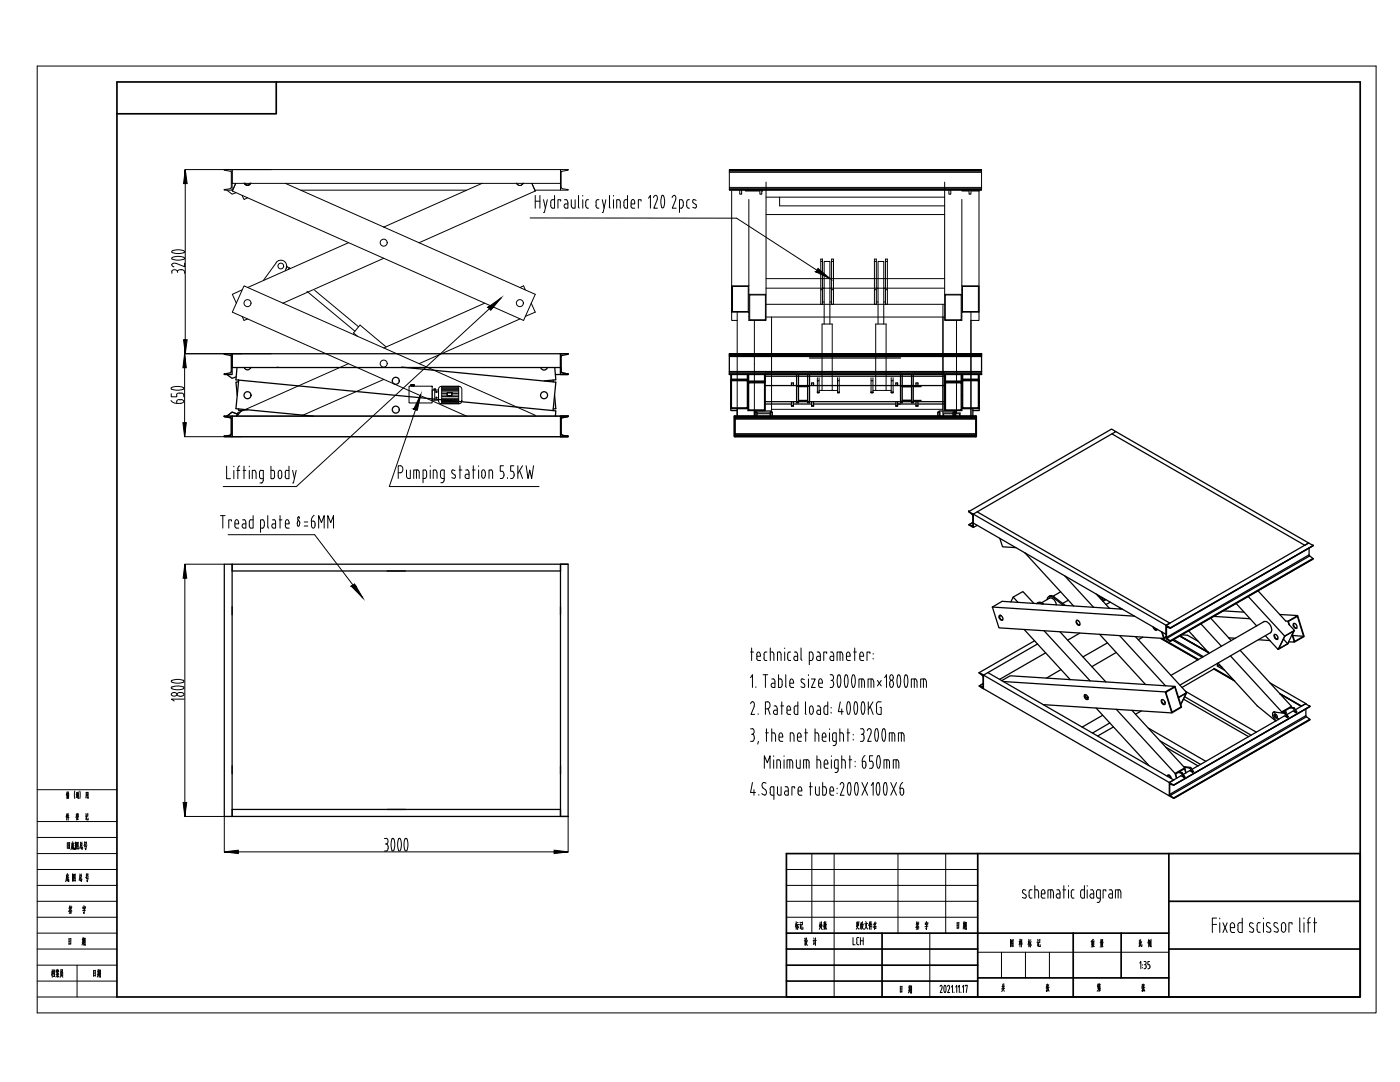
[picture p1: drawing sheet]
<svg xmlns="http://www.w3.org/2000/svg" width="279mm" height="216mm" viewBox="0 0 279 216" stroke-linecap="round" stroke-linejoin="round" font-family="sans-serif">
<defs><g id="words">
<g font-size="4.4">
<text x="12.7" y="183.4">签 字</text>
<text x="13.1" y="189.8">日 期</text>
<text x="157.7" y="186.6">标记</text>
<text x="162.6" y="186.6">处数</text>
<text x="17.6" y="196.1">日期</text>
</g>
</g></defs>
<g fill="none" stroke="#000" stroke-width=".2">
<path d="M7.4 13.2h267.2v188.9h-267.2zM7.4 157.6h15.9M7.4 179.8h15.9M7.4 176.7h15.9M7.4 173.5h15.9M7.4 170.3h15.9M7.4 167.1h15.9M7.4 163.9h15.9M156.9 179.8h38.2M156.9 176.7h38.2M156.9 173.5h38.2M162 170.3v15.9"/>
<path d="M166.5 170.3v28.6M179.2 170.3v15.9M188.7 170.3v15.9M7.4 198.9h15.9M7.4 195.8h15.9M7.4 192.6h15.9M7.4 189.4h15.9M7.4 186.2h15.9M7.4 183h15.9M15.4 192.6v6.3M156.9 183h38.2M185.6 186.2v12.7"/>
<path d="M195.1 190h38.2M199.9 190v5.1M204.7 190v5.1M209.4 190v5.1"/>
</g>
<g fill="none" stroke="#000" stroke-width=".34">
<path d="M23.3 16.4h248.2v182.5h-248.2zM55.1 16.4v6.3h-31.8M156.9 170.3h114.6v28.6h-114.6zM195.1 170.3v28.6M233.3 170.3v28.6M233.3 179.8h38.2M156.9 186.2h76.4M156.9 189.4h38.2M156.9 195.8h38.2M156.9 192.6h38.2M176 186.2v12.7M195.1 195.1h38.2"/>
<path d="M214.2 186.2v12.7M223.7 186.2v8.9M233.3 189.4h38.2"/>
</g>
<g fill="none" stroke="#000" stroke-width=".2">
<path d="M36.9 33.8h17.3M37 36.6v31.2M106.8 39v2.5M107.8 39v2.5M108.5 39.8l.4 1.7M109.2 39.8l-.6 2.6h-.1M110.2 39.8l-.3 .5M110.3 39.8h.4M110.7 39v2.5h-.4M112.7 39.8h.3M113 39.8l.3 .5M114 39.8l.1 1.5 .2 .2"/>
<path d="M114.8 39.8v1.7h-.4M115.5 39v2.2M116.3 39v.1M116.3 39.8v1.7M117.2 39.8l-.3 .5M117.2 39.8h.2M119.5 39.8l-.4 .1-.2 .4M120.2 39.8l.4 1.7M120.9 39.8l-.5 2.6h-.2M121.6 39v2.2M122.4 39v.1M122.4 39.8v1.7"/>
<path d="M125.2 39v2.5h-.3M125.2 39.8l-.5 .1-.2 .4M129.4 39.6l.4-.6v2.5M130.8 39l-.4 .4M130.8 39l.4 .3v.5M131.2 39.8l-.7 1.7h.7M132.4 39.1l-.2-.1a2.41 2.41 0 0 0 0 2.5l.2-.1M132.5 39.1l.1 .9-.1 1.4M134.5 39l.3 .3v.5M134.5 39l-.4 .4M134.8 39.8l-.6 1.7h.7M137.4 39.8l-.4 .5"/>
<path d="M137.4 39.8h.2M138.5 39.8l-.3 .3 .1 .4M138.5 39.9l.4 .1M34.3 54.2a.63 .63 0 0 1 .5-.4 .63 .63 0 0 1 .6 .4M34.3 54.2v.3M34.3 52.9l.4 .4M34.4 51.4l-.1 .2a2.45 2.45 0 0 0 2.4 .1M34.4 51.3l.9-.1 1.4 .1M34.4 50.4l1.4 .2 .9-.2M35.1 52.6h-.5l-.3 .3M35.4 54.2v.2M36.2 53.8l.5 .2 .1 .5"/>
<path d="M36.3 53.8a.68 .68 0 0 0-.9 .4M36.7 50l-1.4-.2a.89 .89 0 0 0-1 .4l.1 .2M36.7 51.4l.1 .2-.1 .1M36.7 50.1l.1 .1-.1 .2M36.8 52.5v.7l-1.6-.7M100 59.5l-40.8 37.6h-14.7M105.8 43.5h41.2l18.6 12.1M106.8 40.1h1M109.9 40.4l.1 .9 .2 .2M111.9 40.1v-.3h-.5v1.7M113.3 40.4v1.1h-.4M113.3 40.7h-.4a.43 .43 0 0 0-.3 .4 .43 .43 0 0 0 .3 .4"/>
<path d="M115.4 41.2l.2 .3M116.9 40.4v.9l.3 .2M117.2 41.5h.2M118.9 41l.3 .5M119 40.4v.6M119.3 41.5h.2M121.6 41.2l.2 .3M123.8 40.3l-.2-.4-.5-.1v1.7M123.8 40.4v1.1M124.5 40.4l.1 .9 .2 .2M125.9 41.1l.3 .4M126 40.4v-.3l.3-.3 .3 .3 .1 .3"/>
<path d="M126 40.4v.7M126.2 41.5h.5M126.7 40.4v.3h-.7M127.9 40.1v-.3h-.5v1.7M135.6 41.5h.4M136.3 40.3l-.1-.4-.6-.1v2.6M136.3 41l-.3 .5M136.4 40.4v.6M137 40.4l.1 .9 .3 .2M137.4 41.5h.2M138.4 40.5l.5 .4M138.9 40.8a.41 .41 0 0 1 0 .7 .41 .41 0 0 1-.6-.1"/>
<path d="M34.1 79.9a1.34 1.34 0 0 0 1.2 .6M34.2 78.5v.7h1.1v-.4M34.3 77.3l-.2 .2 .2 .2M34.3 77.3l1.4-.2 .8 .2M35.8 78.4l-.5 .2-.1 .2M35.8 79.8h.3M35.8 78.5h.3M35.8 79.7a.43 .43 0 0 0-.5 .4M36.1 79.7l.5 .2 .1 .2-.1 .2-.5 .1M36.1 78.4l.5 .2 .1 .6M36.5 77.3l.2 .2a2.29 2.29 0 0 1-2.4 .2M36.8 70.6h17.4"/>
<path d="M36.8 73.4v10.9M84 78.8l-6.3 18.3h29.9M35.3 80.5h.8M35.3 80.1v.4M36.8 87.1h11.4M45.2 93v2.5h.8M46.7 93v.1M46.7 93.9v1.6M47.3 93.9h.6M47.8 93l-.3 .3v.2v2M48.5 93.9h.6M48.7 93v2.5"/>
<path d="M49.8 93v.1M49.8 93.9v1.6M50.8 93.8l.3 .5M50.8 93.9h-.5v1.6M51.1 94.3v1.2M51.8 94.3v1l.3 .2M52.1 93.8l-.3 .5M52.1 93.9h.4v2M52.1 95.5h.4M52.5 95.9l-.1 .4-.5 .1M54.1 93v2.5h.4l.3-.2v-1M54.1 93.9h.5l.2 .4"/>
<path d="M55.7 93.9h.4l.1 .5v.8l-.3 .3-.2-.1-.2-.4zM57.7 93v2.5h-.5l-.2-.2v-1M57.7 93.9h-.6l-.2 .4M58.4 93.9l.4 1.6M59.1 93.9l-.5 2.5h-.2M79.5 94.3a.75 .75 0 0 0 .9-.4 .75 .75 0 0 0-.3-.9l-.6-.1v2.6M81.1 93.8l.1 1.4 .2 .2M81.9 93.8v1.7h-.4M83.1 93.8v1.7M83.7 94.3l-.3-.5h-.8v1.7M83.7 94.3v1.2M84.4 95.5h.5"/>
<path d="M84.8 93.8l.3 .5M84.9 93.8h-.5v2.5M85.1 94.3v.9l-.3 .2M85.9 92.9v.2M85.9 93.8v1.7M87.2 94.3l-.2-.5h-.5v1.7M87.2 94.3v1.2M87.9 94.3v.9l.3 .2M88 96.3h.3M88.2 93.8l-.3 .5M88.2 93.8h.5v2M88.2 95.5h.5"/>
<path d="M88.6 95.8l-.3 .5M90.2 95.3l.5 .1M90.4 93.8l.4 .1M90.4 93.7l-.2 .3v.3l.6 .5M90.8 94.8l.1 .4-.2 .2M91.6 93.8h.6M91.8 92.9v2.6M92.9 93.8h.4M93.3 93.7l.3 .5M93.6 94.2v1.3h-.5M93.6 94.6h-.5a.43 .43 0 0 0-.3 .4 .43 .43 0 0 0 .3 .4M94.3 93.8h.5"/>
<path d="M94.5 92.9v2.6M95.5 92.9v.2M95.5 93.8v1.7M96.1 94.3l.1-.3 .3-.3 .3 .3v.3M96.1 94.9l.1 .3 .3 .2 .3-.2v-.3M96.2 94.3v.6M96.9 94.3v.6M98 93.7l.3 .3v1.5M98 93.8h-.4v1.7M99.8 95.5h.4M100.2 94l.3 .3 .1 .3M100.5 92.9h-.7v1.1h.4"/>
<path d="M100.6 94.9l-.1 .3-.3 .2M100.6 94.6v.3M101.3 95.3v.2M101.9 95.5h.3M102.5 92.9h-.6v1.1l.5 .1 .2 .5M102.6 94.9l-.1 .3-.3 .2M102.6 94.6v.3M103.3 92.9v2.6M103.7 93.9l.6 1.6M104.3 92.9l-1 1.6M105 92.9l.4 2.6 .3-1.7 .4 1.7 .4-2.6M36.8 112.6h8"/>
<path d="M36.9 115.4v44.7M44 102.9h.9M44.5 102.9v2.5M45.5 106.7h17.3l9.6 12.6M46.2 104v-.3h-.6v1.7M46.9 104.9l.3 .4M47.2 105.4h.4M47.6 104.3l-.2-.5h-.3l-.2 .5v.7M47.6 104.3v.2h-.7M48.4 103.7h.3M48.7 103.7l.3 .5M49.1 104.2v1.2h-.5"/>
<path d="M49.1 104.5h-.5a.43 .43 0 0 0-.3 .4 .43 .43 0 0 0 .3 .4M50.1 103.7l-.3 .2v1M50.1 103.7h.4M50.5 102.9v2.5l-.6-.1-.1-.4M52 105.4h.4M52.4 103.7l.3 .2 .1 1M52.4 103.7h-.4v2.5M52.7 104.9l-.3 .5M53.4 102.9v2.2l.2 .3M54.4 103.7h.3M54.7 103.7l.3 .2v1.5h-.5M55 104.5h-.5a.43 .43 0 0 0-.3 .4 .43 .43 0 0 0 .3 .4"/>
<path d="M55.7 103.7h.6M55.9 102.9v2.5M57 104.9l.2 .4M57.2 105.4h.5M57.7 104.3l-.2-.5h-.4l-.1 .5v.7M57.7 104.3v.2h-.7M59.7 103.5v-.3l-.2-.1-.1 .5a.83 .83 0 0 1 .1 1.4 .88 .88 0 0 1 .1-1.1M60.7 105h.7M60.7 104.2h.7M62.2 104a.73 .73 0 0 1 .8 .5 .73 .73 0 0 1-.5 .9l-.3-.3zM62.7 102.8a1.34 1.34 0 0 0-.6 1.2M63.6 105.4v-2.5l.5 1.4 .6-1.4v2.5"/>
<path d="M65.4 105.4v-2.5l.6 1.4 .6-1.4v2.5M34.3 138.4a.68 .68 0 0 1 1 .1 .63 .63 0 0 1-.6 .4 .63 .63 0 0 1-.5-.4zM34.3 137.1l-.1 .1 .1 .2M34.3 135.7l-.1 .2 .1 .2M34.4 137.5l1.3 .1 .9-.1M34.4 137.1l1.3-.2a.84 .84 0 0 1 1 .3l-.1 .2M34.4 136.1l1.3 .2 .9-.2M34.4 135.8l1.3-.2a.84 .84 0 0 1 1 .3l-.1 .2M35.9 138.2l-.5 .2-.1 .1 .1 .2 .5 .2M35.9 138.2h.3M35.9 139h.3M36.1 138.2l.5 .2 .1 .1-.1 .2-.5 .2"/>
<path d="M36.8 139.5h-2.6l.6 .4M149.8 135.2l.4-.6v2.6M149.8 130.1h.6M150 129.3v2.5M150.8 137v.2M151 131.4l.3 .4M151 130.7l.1-.3 .3-.3 .3 .3v.3M151.1 130.7v.7M151.3 131.8h.5M151.8 130.7v.3h-.7M152.3 134.6h.9M152.5 131.3l.1 .4 .4 .1"/>
<path d="M152.5 130.6v.7M152.8 134.6v2.6M153 130.1l-.4 .1-.1 .4M153.7 130.1h.4M153.7 129.3v2.5M154 135.5h.4M154.1 130.1l.3 .5M154.3 135.5l.4 .5M154.4 130.6v1.2M154.7 136v1.2h-.5a.46 .46 0 0 1-.3-.4 .46 .46 0 0 1 .3-.5h.5M155.4 134.6v2.6h.4M155.4 135.5h.4"/>
<path d="M155.8 135.5l.3 .5M155.9 130.6l-.2-.4-.5-.1v1.7M155.9 130.6v1.2M156.1 136v.9l-.3 .2M156.6 129.3v.1M156.6 130.1v1.7M156.8 136.9l.2 .2M156.8 134.6v2.3M157.2 130.6v1l.2 .1 .4 .1M157.6 136.7l.2 .4 .6 .1M157.6 136.3h.8a.57 .57 0 0 0-.6-.7l-.2 .5v.7M157.8 130.1l-.4 .1-.2 .4"/>
<path d="M158.6 130.1h.2M158.8 130.1l.3 .5M159.2 130.6v1.2h-.5M159.2 131h-.5a.43 .43 0 0 0-.3 .4 .43 .43 0 0 0 .3 .4M159.8 137l.6 .2M159.9 131.5l.2 .3M159.9 129.3v2.2M160 136.1l.6 .5v.3l-.2 .3M160.5 135.6a.37 .37 0 0 0-.6-.1 .37 .37 0 0 0 .1 .6M161.3 134.6v.2M161.3 135.5v1.7M161.5 131.8h.4"/>
<path d="M161.9 130.1l.3 .5M161.9 130.1h-.4v2.5M161.9 135.5h.8l-.8 1.7h.8M162.2 131.3l-.3 .5M162.3 130.6v.7M163.1 130.1h.3M163.4 130.1l.3 .5M163.4 136.7l.3 .4M163.7 137.2h.4M163.7 130.6v1.2h-.4M163.7 131h-.5a.43 .43 0 0 0-.2 .4 .43 .43 0 0 0 .2 .4M164.1 136l-.2-.5h-.3l-.2 .5v.8"/>
<path d="M164.1 136v.3h-.7M165 130.4v-.3h-.6v1.7M165.7 134.6h.3a.63 .63 0 0 1 .3 .6 .63 .63 0 0 1-.3 .6M165.7 130.1l.5 .1 .1 .4M165.8 135.8h.2M166 135.7l.3 .3v.3M166.3 136.6l-.1 .5-.5 .1M166.4 130.6v1.2h-.5M166.4 131h-.5a.43 .43 0 0 0-.3 .4 .43 .43 0 0 0 .3 .4M166.4 136.3v.3M167.6 134.8l-.2-.2a2.39 2.39 0 0 0 0 2.6l.2-.2M167.6 134.8l.2 .9-.2 1.3"/>
<path d="M167.7 130.1v1.7M167.8 130.1l.4 .5M167.9 130.1h-.8v1.7M168.2 130.6v1.2M168.9 130.7l.1 .9 .2 .2M168.9 130.7l.1-.3 .3-.3 .3 .3v.3M169 134.8l-.1-.2a2.39 2.39 0 0 0 0 2.6l.1-.2M169.1 134.8l.2 .9-.2 1.3M169.2 131.8h.5M169.7 130.7v.3h-.8M170.4 130.1h.5M170.5 134.8l-.2-.2a2.39 2.39 0 0 0 0 2.6l.2-.2"/>
<path d="M170.5 134.8l.2 .9-.2 1.3M170.6 129.3v2.5M171.6 130.7v.9l.3 .2M171.6 130.7v-.3l.4-.3 .3 .3v.3M171.9 131.8h.5M172 135.5v1.7M172.4 130.7v.3h-.8M172.5 136l-.3-.5h-.8v1.7M172.5 136v1.2M173.6 130.4v-.3h-.6v1.7M173.8 135.5v1.7M174.3 130.4v.1"/>
<path d="M174.3 131.4v.1M174.3 136l-.3-.5h-.8v1.7M174.4 136v1.2M175.1 135.8l.8 1.1M175.9 135.8l-.8 1.1M176.5 135.2l.4-.6v2.6M177.7 134.7a.5 .5 0 0 1 .6 .5 .5 .5 0 0 1-.6 .5 .77 .77 0 0 1 0-1zM178.3 136.3l-.1-.3-.3-.3a.88 .88 0 0 0 0 1.5l.3-.3 .1-.3M178.3 136.3v.3M179.3 134.7h.2a2.38 2.38 0 0 1-.1 2.5 2.66 2.66 0 0 1-.1-2.5zM181 134.8l-.2-.2a2.39 2.39 0 0 0 0 2.6l.2-.2M181 134.8l.2 .9-.2 1.3"/>
<path d="M182.5 135.5v1.7M183 136l-.3-.5h-.8v1.7M183 136v1.2M184.3 135.5v1.7M184.5 135.5l.3 .5M184.5 135.5h-.8v1.7M184.9 136v1.2M13.3 158.3v1.1M13.4 158l-.2 .7M13.5 158.8v.5M13.5 159h.1M13.5 159.2h.2"/>
<path d="M13.5 158v.7M13.6 158v.6M13.7 158.8v.5M13.7 158.8h-.2M13.7 158.3l-.3 .1M13.8 158.6l-.4 .1M14.9 157.8v1.5M15.2 159.1l.5 .2M15.3 158.1v.2M15.3 158.5v.6M15.3 158.6h-.1M15.5 158.2l.1 .1"/>
<path d="M15.5 158.4v.7M15.6 158.8h-.1M15.6 158.6h-.1M15.6 158.1h-.2M15.6 158.3v.8v-.1M15.6 158.3l-.2 .1v.6M15.6 158l-.1 .3M15.9 157.8v1.5M17.2 158.2l.4-.1v1.2l-.1-.2M17.2 158.1l-.1 1.1M17.4 158.2v1M17.5 158.4l-.3 .1"/>
<path d="M17.5 158.7l-.3 .1M149.8 145.4h.4M149.8 147.9h.4M149.8 140.4l.2-.3 .3-.1 .2 .5v.4M150 146.5h.2M150.1 145.4a.63 .63 0 0 1 .4 .6 .63 .63 0 0 1-.4 .5M150.1 146.5l.4 .3v.3M150.2 156.1l-.4 2h1M150.5 157.6v1.1M150.5 147.4v.2l-.4 .3M150.6 140.9l-.7 1.7h.7M150.6 147.1v.3"/>
<path d="M151.3 142.4v.2M151.4 147.9l-.2 .6M151.4 158.6v.1M152.3 157.2l.5 .4a.55 .55 0 0 1 .1 .9 .55 .55 0 0 1-.9-.1M152.5 153.3v-2.5l.6 1.4 .6-1.4v2.5M152.8 141.4h.4M152.8 146.2h.5M152.9 156.3a.53 .53 0 0 0-.8 0 .53 .53 0 0 0 0 .8l.2 .1M153 145.4v2.5M153.2 140a.74 .74 0 0 1 .5 .7 .74 .74 0 0 1-.5 .7M153.2 140.1h-.4v2.5M153.3 141.4l.4 1.2"/>
<path d="M153.7 157.5l.1-.4 .6-.1v2.5M153.7 158.2l.1 .4 .6 .1M153.7 157.5v.7M154 146.2h.4M154 145.4v2.5M154.4 150.8v.1M154.4 151.6v1.7M154.4 146.2l.3 .5M154.5 140.9h.4l.2 .4M154.6 141.7a.43 .43 0 0 0-.2 .4 .43 .43 0 0 0 .2 .4M154.7 141.7h.4M154.8 146.7v1.2"/>
<path d="M155.1 141.4v1.2h-.4M155.1 158.2l.3 .4M155.2 157v1.2M155.4 151.6l.4 .5M155.5 146.8v.9l.2 .2M155.5 146.8v-.3l.3-.3 .3 .3 .1 .3M155.5 151.6h-.5v1.7M155.8 147.9h.4M155.8 152.1v1.2M155.8 140.9h.6M155.9 157v1.7h-.4M156 140.1v2.5"/>
<path d="M156.2 146.8v.3h-.7M156.5 150.8v.1M156.5 151.6v1.7M156.7 157l.5 .1 .1 .4M156.8 157.8a.43 .43 0 0 0-.2 .4 .43 .43 0 0 0 .2 .4M156.9 157.8h.4M157 142.1l.3 .4M157 141.4l.1-.3 .3-.2 .3 .2v.3M157.1 141.4v.7M157.3 157.5v1.2h-.4M157.3 142.6h.5M157.6 151.6v1.7"/>
<path d="M157.8 141.4v.3h-.7M158.2 152.1l-.3-.5h-.8v1.7M158.2 152.1v1.2M158.4 146.7l-.1-.4-.6-.1v1.7M158.5 146.7v1.2M158.5 141.4v.7M158.6 157.3v-.3h-.6v1.7M158.9 151.6l.1 1.5 .3 .2h.4v-1.7M159.1 146.8l.1 .9 .2 .2M159.1 146.8l.1-.3 .3-.3 .3 .3 .1 .3M159.2 140.1v2.5l-.6-.1-.1-.4M159.2 140.9h-.6l-.1 .4"/>
<path d="M159.3 158.2l.1 .4 .6 .1M159.4 147.9h.5M159.9 146.8v.3h-.8M160 157.6l-.2-.5h-.3l-.2 .5v.7M160 157.6v.2h-.7M160.6 146.2h.6M160.7 142.3l.2 .3M160.8 140.1v2.2M160.8 145.4v2.5M160.9 151.6v1.7M161.5 152.1l-.3-.5h-.8v1.7M161.5 152.1v1.2"/>
<path d="M161.5 157h.6M161.7 156.1v2.6M161.7 140.9h.4l.2 .5-.1 .9-.3 .3-.2-.1-.1-.5zM162.7 146.2h.4M162.7 145.4v2.5M162.7 157l.1 1.4 .3 .2M163 151.6l.6 .1 .2 .4M163 150.8v2.5M163.1 146.2l.2 .3 .1 1.4M163.1 140.9h.5l.1 .4M163.3 141.7a.43 .43 0 0 0-.3 .4 .43 .43 0 0 0 .3 .4M163.3 141.7h.5"/>
<path d="M163.5 157v1.7h-.4M163.8 141.4v1.2h-.5M163.8 152.1v1.2M164.1 146.8v.9l.3 .2M164.1 146.8v-.3l.4-.3 .3 .3v.3M164.2 156.1v2.6h.4l.3-.5M164.2 157l.5 .1 .2 .4M164.4 147.9h.5M164.4 142.1l.4 .5M164.5 152.2v.9l.3 .2M164.5 152.2v-.3l.3-.3 .3 .3 .1 .3M164.8 140.9l-.3 .2-.1 1"/>
<path d="M164.8 140.9h.4M164.8 153.3h.4M164.9 146.8v.3h-.8M164.9 157.5v.7M165.2 140.1v2.5h-.4M165.2 152.2v.3h-.7M165.5 145.4v.2M165.5 146.2v1.7M165.6 158.2l.2 .4 .6 .1M165.9 141.2v.1M165.9 142.1v.2M165.9 150.8v.1"/>
<path d="M165.9 151.6v1.7M166.1 147.4l.3 .5M166.2 146.7v.8M166.3 148.8h.3M166.3 157.6l-.1-.5h-.4l-.2 .5v.7M166.4 157.6v.2h-.8M166.4 146.2l-.3 .5M166.5 146.2h.4v2.1M166.5 147.9h.4M166.5 152.1l.2-.4 .6-.1v2l-.3 .5M166.5 152.8l.2 .4 .6 .1M166.6 152.1v.7"/>
<path d="M166.6 154.1h.4M166.9 148.2l-.3 .5M167.1 157.3v.1M167.1 158.3v.1M167.6 146.2h.4M167.6 145.4v2.5M167.7 156.6l.2-.4h.3l.2 .4v.4M167.7 140.1l-.4 1.9h1M168 141.4v1.2M168 150.8v2.5M168 151.6h.4M168 146.2l.3 .3v1.4"/>
<path d="M168.4 157l-.7 1.7h.8M168.4 151.6l.3 .5M168.7 152.1v1.2M169.1 146.2h.5M169.2 145.4v2.5M169.2 140h.2a2.38 2.38 0 0 1-.1 2.6 2.66 2.66 0 0 1-.1-2.6zM169.3 156.3l.2-.2a2.39 2.39 0 0 1 0 2.6 2.24 2.24 0 0 1-.2-2.4zM169.4 151.6h.6M169.6 150.8v2.5M170.3 146.5v.2M170.3 147.5v.2M170.7 151.9v.1"/>
<path d="M170.7 152.9v.1M171 140.2l-.2-.2a2.39 2.39 0 0 0 0 2.6l.2-.2M171 140.1l.2 .9-.2 1.4M171.1 156.3l.2 .9-.2 1.3M171.1 156.3l-.3-.1a2.38 2.38 0 0 0 .1 2.5l.2-.2M171.7 145.4h.4M172 156.1l1.2 2.6M172.1 145.4a.6 .6 0 0 1 .3 .6 .6 .6 0 0 1-.5 .5M172.1 146.5l.3 .3v.3M172.1 152.7v.3l.4 .3 .3-.3v-.3M172.1 152.8v-.9h.4a.56 .56 0 0 1 .3 .9M172.4 140.2l-.2-.2a2.39 2.39 0 0 0 0 2.6l.2-.2"/>
<path d="M172.4 140.1l.2 .9-.2 1.4M172.4 147.4l-.1 .4-.6 .1M172.4 147.1v.3M172.6 150.8a1.34 1.34 0 0 0-.5 1.1M173.2 156.1l-1.2 2.6M173.3 140.1v2.5M173.5 145.4l-.4 .4M173.5 145.4l.3 .1 .1 .6-.7 1.8h.7M173.5 153.3h.4M173.7 141l.6 1.6M173.9 156.7l.4-.6v2.6M173.9 151.9l.3 .2 .1 .3"/>
<path d="M174.2 150.8h-.7v1.1h.4M174.2 140.1l-.9 1.5M174.3 152.7l-.1 .3-.3 .3M174.3 152.5v.3M174.7 145.5l-.1 .9 .1 1.3M174.8 145.5l.3-.1 .1 .6 .1 .9-.2 .8M174.8 147.8l.2 .1 .1-.1M174.9 141.9a.62 .62 0 0 0 .5 .7M174.9 140.7v1.2M175 156.3l-.1 .9 .1 1.3M175.1 156.3l.2-.2a2.39 2.39 0 0 1 0 2.6l-.2-.2M175.1 150.9l-.2 .9 .2 1.3"/>
<path d="M175.2 150.9l.1-.1 .2 .1M175.2 153.2l.1 .1 .2-.1M175.4 140a.62 .62 0 0 0-.5 .7M175.4 140.1h.5M175.5 150.9l.2 .9-.2 1.3M175.6 141.2h.3v1.4h-.5M176.2 145.5l-.2 .9 .2 1.3M176.2 145.5l.3-.1 .2 .6v.9l-.1 .8M176.2 147.8l.2 .1 .2-.1M176.5 156.3l-.2 .9 .2 1.3M176.5 156.3l.2-.2a2.39 2.39 0 0 1 0 2.6l-.2-.2M177 151.6v1.7"/>
<path d="M177.5 147.9v-1.7h.8l.2 .3 .1 1.4M177.5 152.1l-.3-.5h-.8v1.7M177.5 152.1v1.2M177.8 156.1l1.1 2.6M178 146.2v1.7M178.8 151.6v1.7M178.9 156.1l-1.1 2.6M179 151.6l.3 .5M179 151.6h-.7v1.7M179.4 152.1v1.2M179.6 157.3a.73 .73 0 0 1 .8 .5 .73 .73 0 0 1-.4 .9l-.3-.3zM179.9 146.2v1.7"/>
<path d="M180.1 146.2l.3 .5M180.1 146.2h-.8v1.7M180.2 156.1a1.34 1.34 0 0 0-.6 1.2M180.4 146.7v1.2M13.3 174.6l-.2 1.3M13.3 162.6v1M13.3 174.9v.8M13.4 162.3l-.2 .7M13.4 168.1v1.2M13.4 174.3l.1 .3M13.5 162.5l-.1 .6M13.5 175.6l.1 .2"/>
<path d="M13.5 174.9l.2 1v-.4M13.5 175.4l-.2 .4M13.6 162.3v1.4M13.6 168.1v1.2M13.6 168.2l.3-.1v1.2M13.6 174.8l-.3 .2M13.7 162.8h-.2M13.7 174.6l-.4 .1M13.7 175.1l-.4 .1M13.8 163.1l-.4 .1M13.8 168.6l-.2 .1M13.9 169.2h-.3"/>
<path d="M14.4 168.2l-.2 1.4M14.4 168.5v.9M14.5 168l.1 .2M14.5 175.8v-1.4v1.5M14.5 169.3l.2 .2M14.5 175.7l.5 .1M14.6 168.5l.2 1v-.4M14.6 169.1l-.2 .3M14.7 174.9l.3 .3M14.7 168.4l-.3 .2M14.7 175.4l.1 .2M14.7 174.8h.2"/>
<path d="M14.7 175.2l.1 .2M14.8 168.8l-.4 .1M14.8 174.6l-.2 .4M14.8 168.2l-.4 .1M14.9 174.7l-.4 .7M15 174.4v1.4M15 174.5l-.5 .1M15.1 169.4v-1.4v1.5M15.1 169.4h.5M15.2 162.4h.2M15.2 162.6l.1 .1M15.3 168.5l.3 .4"/>
<path d="M15.3 169.1l.1 .2M15.3 163l.1 .5M15.3 168.9l.1 .1M15.4 162.4l-.3 .7M15.4 168.2l-.2 .5M15.5 162.4l.2 .6M15.5 168.4h-.2M15.5 168.3l-.4 .7M15.5 163v.2M15.5 163h-.2M15.5 162.8h-.2M15.5 163.3v.2"/>
<path d="M15.6 163.2l-.3 .1M15.6 162.3l-.1 .3M15.6 168v1.5M15.6 168.1l-.5 .1M15.6 163.5l-.4 .1M15.6 162.4v.3M15.8 175.3v.4M15.9 175.3l.4 .6-.1-.4M15.9 174.4l.1 .2M15.9 174.7v.5M16 169l-.1 .3M16.1 169l.3 .5v-.3"/>
<path d="M16.1 168v.3M16.1 168.3v.5M16.1 175.3v.1M16.2 168.9l.1 .2M16.2 174.7v.4h-.3M16.2 174.4l-.1 .3M16.2 174.7l-.3 .1M16.3 175.3l.1 .3M16.4 168.3v.4l-.3 .1M16.4 168l-.1 .4M16.4 168.4h-.3M16.4 169l.1 .2"/>
<path d="M16.9 168v.5M16.9 168.7v.3l.3-.1M17 162.8h.2M17.1 162.4l.1 .2M17.2 162.7v.7M17.2 168.1h-.3M17.2 168.8l-.1 .8-.1-.3M17.2 168v.4M17.2 168.4l-.3 .1M17.2 174.3v.6M17.3 162.8l.1 .8h.2v-.3M17.3 163.2l-.2 .3"/>
<path d="M17.3 175l-.1 .3M17.4 168.6l-.7 .1M17.5 174.3v.5h-.3M17.5 162.8l-.2 .1M17.5 162.4v.4M17.5 162.4h-.2M17.5 174.4l-.3 .1M17.5 175.3l-.3 .1M17.6 175.2l-.2 .8-.1-.3M17.7 175l-.6 .1M36.8 162.9h8v7.1M47.6 170h63"/>
<path d="M76.7 167.3h.4a.6 .6 0 0 1 .3 .6 .6 .6 0 0 1-.5 .5M77.1 168.4l.3 .3v.2M77.4 169.2l-.1 .5-.6 .1M77.5 169v.3M78.2 167.4l.2-.1 .2 .1M78.2 169.7l.2 .1 .2-.1M78.2 167.4l-.2 .9 .2 1.3M78.6 167.4l.2 .9-.2 1.3M79.5 167.4l.2-.1 .2 .1M79.5 169.7l.2 .1 .2-.1M79.5 167.4l-.1 .9 .1 1.3M79.9 167.4l.2 .9-.2 1.3"/>
<path d="M80.8 167.4l-.2 .9 .2 1.3M80.8 167.4l.2-.1 .2 .1M80.8 169.7l.2 .1 .2-.1M81.2 167.4l.2 .9-.2 1.3M113.4 162.9v7.1M204 179.1l.6 .1M204.2 178.2l.5 .4M204.7 178.5l.1 .4-.2 .3M204.7 177.7a.38 .38 0 0 0-.6-.1 .38 .38 0 0 0 .1 .6M205.4 178.7l.1 .4 .5 .1M205.7 177.5l-.3 .3v.9M205.7 177.6h.3"/>
<path d="M206.5 177.6h.4M206.5 176.7v2.5M206.9 177.5l.3 .3 .1 1.4M207.8 178.1v.9l.3 .2M207.8 178.1l.2-.5 .2-.1 .2 .1 .1 .5M208.1 179.2h.4M208.5 178.1v.3h-.7M209.7 177.6v1.6M209.9 177.5l.3 .5M209.9 177.6h-.8v1.6M210.2 178v1.2M210.9 177.6h.3"/>
<path d="M211.1 178.4a.43 .43 0 0 0-.3 .4 .43 .43 0 0 0 .3 .4M211.1 178.4h.5M211.2 177.5l.3 .5M211.6 178v1.2h-.5M212.1 177.6h.6M212.3 176.7v2.5M213.2 176.7v.1M213.2 177.6v1.6M213.8 178.7l.3 .5M214.1 177.5l-.3 .3v.9M214.1 179.2h.2M214.1 177.6h.2"/>
<path d="M216 177.5l-.3 .3v.9M216 177.6h.4M216.4 176.7v2.5l-.6-.1-.1-.4M217 176.7v.1M217 177.6v1.6M217.6 177.6h.3M217.8 178.4a.43 .43 0 0 0-.3 .4 .43 .43 0 0 0 .3 .4M217.8 178.4h.5M217.9 177.5l.3 .5M218.3 178v1.2h-.5M218.8 178.7l.4 .5M219.2 177.5l-.3 .3-.1 .9"/>
<path d="M219.2 177.6h.4v2M219.2 179.2h.4M219.6 179.6l-.4 .5M220.7 177.8v-.2h-.6v1.6M221.4 177.6h.3M221.7 177.5l.3 .3v1.4h-.5M222 178.4h-.5a.43 .43 0 0 0-.3 .4 .43 .43 0 0 0 .3 .4M223.2 177.6v1.6M223.3 177.5l.4 .5M223.4 177.6h-.8v1.6M223.7 178v1.2M10.4 193.5v1.5"/>
<path d="M10.4 193.9l-.1 .7M10.4 194.1l.2 .2M10.6 193.9h-.3M10.6 193.6l.1 .4M10.8 193.4v.8M10.9 194.2h-.3M10.9 194.2v.6M10.9 194.5h-.3M10.9 194.8l-.3 .1M10.9 193.6l-.1 .5M11.2 193.5v.4M11.2 193.7l.5-.1-.1 .2"/>
<path d="M11.4 193.4l.1 .2M11.4 193.7l-.1 .4 .4 .1M11.5 194.3v.7M11.6 193.9l-.4 .5M11.7 193.9h-.6M11.7 194.4l-.5 .1M11.8 194.9l-.3-.4-.4 .5M12.1 194v.7M12.2 193.4v.6M12.3 194.2v.4l-.3 .4M12.3 194.6l.2 .4M12.5 193.5v.4h-.3"/>
<path d="M12.5 193.5l-.3 .1M12.5 194.1h-.4M12.5 194v.7M160.7 187.6v.8M160.8 188.1l-.2 .4M160.8 188l.3 .6h.1M161.1 187.8l-.4 .9M162.4 187.6v.8M162.5 188.1l-.1 .4M162.7 187.1v1.6M170.2 187.1v1.4h.5M170.9 184.8l.5 .6 .1-.1"/>
<path d="M171 188.1l.2 .4M171 184.2v.6l.4-.1M171 187.4v.7M171.2 184a1.41 1.41 0 0 1-.3 1.4M171.2 187l-.2 .4M171.2 188.5h.2M171.2 187.1h.2M171.3 184.5h-.3M171.4 184.2h-.4M171.4 184.1l-.1 .6M171.5 184h-.6M171.7 187.1v1.4"/>
<path d="M171.7 187.7h.6M171.8 184.5v.7M172 184.2h-.3M172 184.1l-.1 .4M172 184.5h-.2M172 184.9l-.2 .4M172 184.7l.2 .7h.2M172.1 183.9l-.1 .9M172.2 184.4v.5l-.4 .5M172.3 187.1v1.4M172.3 184.4l-.2 .1M172.7 184.5l.4 .8h.1"/>
<path d="M172.8 183.9l.1 .3M172.9 184.3l-.1 .7-.3 .4M173.2 184.2l-.6 .1M173.5 184.2v1.2M173.6 183.9l-.2 .8M173.8 184.1l-.2 .7M173.8 183.9v1.6M174 184.4l-.3 .1M174 184.8l-.4 .1M174.5 184.3l.1 .3M174.5 184.8v.7M174.7 184l-.4 .5"/>
<path d="M174.8 184.2h-.3M174.8 185.3h-.3M174.8 184.8v.5M174.8 184.8l-.3 .1M174.9 184.2l-.6 .9M179.7 196.8v1.2M179.9 197.3l-.2 .1M180 196.9h-.3M180 197.8l-.3 .1M180 196.8v1.2M181.5 196.7v.9M181.5 197.8l-.2 .3"/>
<path d="M181.5 197.7l.1 .3M181.6 197.2h-.1M181.6 197.4h-.1M181.6 196.6v1M181.7 196.9l-.4 .1M181.7 197.6l-.4 .1M181.8 196.8l-.1 1.4M181.8 197.5h.1M181.9 196.7v1.5l-.1-.2M181.9 197.1l-.1 .1M181.9 196.8h-.1M182.9 185l.1 .3"/>
<path d="M183 183.9l-.1 .6M183 184.2v.3M183.1 184.5l.3 .5M183.1 185v.2M183.1 184.4l-.3 .7M183.1 184.2h-.2M183.2 184.8h-.3M183.2 184l-.1 .4M183.2 184.2l.1 .3M183.2 185l-.1 .3M183.4 185.3l-.5 .1M183.4 184.2h-.2"/>
<path d="M184.7 184.1v.4M184.9 183.9v.2M184.9 184.6v.9l-.1-.2M185 184.4l-.3 .1M185.1 184.4l-.2 .3M185.2 184.1l-.1 .3M185.2 184.2h-.5M185.2 184.8l-.6 .1M187.6 196.8l.1-.1h.2l.1 .4M188 197.1l-.4 .9h.5M188.5 197.9l-.1-.9 .2-.4 .2 .4-.1 .9M188.5 198h.2"/>
<path d="M189.1 196.8l.1-.1h.2l.1 .4M189.5 197.1l-.4 .9h.4M189.9 196.9l.2-.3v1.4M190.4 198h.1M190.7 196.9l.2-.3v1.4M191 184v1.3M191.2 196.9l.2-.3v1.4M191.3 184.6l-.3 .1M191.3 185.1l-.3 .1M191.4 184.1l-.4 .1M191.4 184l-.1 1.3M191.8 198h.1"/>
<path d="M192.1 196.9l.2-.3v1.4M192.3 184v.9M192.3 185l-.1 .4M192.5 185v.3M192.5 184.4l-.2 .1M192.5 184.6l-.2 .1M192.5 183.9v1M192.6 184.8l-.4 .2M192.6 184.2h-.4M192.6 196.8v-.2h.5l-.3 1.4M192.7 184.1l.1-.1v1.5l-.1-.2M192.7 184v.8"/>
<path d="M192.8 184.8h-.1l-.1 .7M192.8 184.4l-.1 .1M200.1 196.4v.9M200.2 197.4l-.3 .5M200.3 197.4l.1 .4M200.3 196.3v.9M200.5 196.8l-.5 .1M200.5 197.2l-.6 .1M201.9 188l.3 .3M201.9 188.5l.1 .2M201.9 188.3l.1 .1M201.9 187.7l-.1 .4"/>
<path d="M202 187.8h-.1M202.1 187.8l-.4 .6M202.2 188.9v-.2l-.5 .2v-1.4v1.4M202.2 187.5v1.4M202.2 187.6h-.5M203.6 187.4v1.5M203.6 187.9l-.2 .6M203.6 188l.1 .2M203.7 187.8l-.3 .1M203.7 187.5l.1 .2M203.8 187.8v1.1M203.9 187.4l-.1 .4"/>
<path d="M204 187.8h-.3M204 188.1h-.3M204.1 188.4h-.5M205.3 187.4v1.5M205.4 188.2l-.1-.3-.1 .6M205.4 187.8l-.2 .1M205.5 188.2l-.1 .5M205.6 188v.9l-.1-.2M205.7 188.3l.1 .4M205.8 187.6h-.3M205.8 187.9l-.4 .1M207.1 187.5l.1 .2"/>
<path d="M207.1 188h-.2M207.1 187.9v.8M207.2 188.4l-.1 .4M207.3 188v.9h.3v-.4M207.5 188l-.2 .1M207.5 187.5v.5M207.5 187.5l-.2 .1M208.8 196.7v.5M209 197.1l-.1 .7-.1-.2M209 196.5h-.2M209 197.1l-.2 .1M209 196.4v.4h-.2"/>
<path d="M209.1 196.4v1.3M209.1 197l.3 .8M209.2 197.5l-.1 .3M209.3 196.5l-.2 .4M209.4 197l-.4 .1M218.1 187.6v1.3M218.2 188.2h-.3M218.2 187.4l-.3 .3M218.3 188h-.4v.6M218.3 187.9v.5M218.3 188.7h-.4M218.3 188.4h-.4"/>
<path d="M218.4 187.8l-.7 .1M218.4 188.9h-.6M219 180.1h.3M219.1 197v.3l.5-.1M219.2 196.3l-.2 .6M219.2 196.5v.3M219.3 197.3l-.3 .5M219.3 196.4l-.2 .1M219.3 196.8v1.1M219.4 196.5l.1 .3M219.5 196.3l-.2 .4M219.5 196.8h-.4"/>
<path d="M219.5 196.7v.3M219.5 197l-.4 .1M219.6 197.2l-.1 .5-.1-.2M219.6 196.4l-.2 .1M219.7 187.5v.5M219.7 188.1v.5M219.8 188.4h.2M219.9 188.2v.7M220 187.7h-.3M220.1 187.5l-.4 .1M220.1 187.5l-.1 .3M220.1 187.8l-.4 .1"/>
<path d="M220.1 188.2h-.4M220.1 188.1l-.1 .4M220.1 188.5l-.4 .1M220.1 188.7h-.4M220.1 188.9h-.5M220.2 188l-.6 .1M227.4 187.6v1.2M227.5 192.2l.2-.3v1.4M227.6 188.6l-.3 .3M227.6 188.1l-.2 .1M227.6 187.5v1.2l.2 .2h.1v-.4M227.9 187.9l-.3 .4"/>
<path d="M227.9 196.7v.5M228 192.5v.1M228 193.1h.1M228.1 196.4v.4h-.2M228.1 197.1l-.1 .7-.1-.2M228.1 196.5h-.2M228.1 197.1l-.2 .1M228.2 196.4v1.3M228.2 197l.3 .8M228.3 197.5l-.2 .3M228.3 191.9h.2M228.4 196.5l-.2 .4"/>
<path d="M228.4 192.5h.1M228.5 197l-.4 .1M228.5 191.8l.2 .2v.3l-.2 .2 .2 .1v.4M228.7 192.9l-.1 .3-.3 .1M229.1 193.3h.2M229.2 187.7v1.2M229.3 192.5l.2 .1v.4M229.3 187.4l-.2 .8M229.3 188.2l.1 .2M229.4 191.9h-.3v.6h.2M229.4 187.7l-.1 .7M229.5 187.9l-.2 .9"/>
<path d="M229.5 192.9l-.2 .4M229.5 188h-.1M229.5 187.6l-.2 .1M229.6 187.8v.7M229.7 187.4v1.5l-.1-.2M241.9 184.5h.9M242.8 183.2h-.9v2.9M243.4 183.2v.2M243.4 184.1v2M244.1 184.1l.8 2M244.9 184.1l-.8 2M245.5 184.8l.2-.6 .2-.1 .3 .1 .2 .6"/>
<path d="M245.5 184.8l.2 1.2 .7 .1M246.4 184.8v.3h-.9M247 185.5l.1 .2 .3 .3M247.1 184.7v.8M247.4 184.1l-.3 .3-.1 .3M247.4 184.1h.5M247.9 183.2v2.9h-.5M249.4 185.9l.6 .1M249.5 184.9l.6 .4M249.6 184.1l.5 .2M249.6 184.1l-.2 .3 .1 .5M250.1 185.3l.1 .4-.3 .3"/>
<path d="M251.2 184.1l-.1 .1a1.46 1.46 0 0 0 .1 1.8h.3M251.3 184.1h.2M252.2 183.2v.1M252.2 184.1v1.9M252.8 185.9l.5 .1M252.9 184.8l.7 .6v.5l-.2 .1M253 184.1l.5 .1M253 184.1l-.2 .3 .1 .4M254.3 185.8l.6 .2M254.4 184.8l.6 .5M255 185.3l.1 .4-.3 .3M255 184.2a.43 .43 0 0 0-.7 0 .43 .43 0 0 0 .1 .6"/>
<path d="M255.7 184.7l.2-.5h.5l.2 .5v.7M255.7 185.4l.2 .5 .3 .1 .2-.1 .2-.5M255.7 184.8v.6M257.9 184.4v-.3h-.7v1.9M259.3 185.7l.3 .3M259.4 183.1v2.6M260.2 183.1v.2M260.2 184.1v1.9M260.9 184.1h.6M261.1 183.8v2.2M261.5 183.1l-.4 .3-.1 .4M262.1 184.1h.7"/>
<path d="M262.4 183.1v2.9"/>
</g>
<!-- layer: 0 -->
<g fill="none" stroke="#000" stroke-width=".25">
<path d="M44.7 70.6l.1 .1M44.8 70.6h1.5v4.1h-1.5M44.8 74.6l-.1 .1M44.8 70.7l1.2 .2M45.3 74.7l1 .8 .8-.3M46 70.9l.2 .2M46 74.4l-1.2 .2M46.2 71.1v3l-.2 .2M47.6 76.2l-.5 .1 .2 2.6M47.6 75.8v.2M47.6 75.8l-.5 5.7 15.4 1.5M48.7 73.3a.7 .7 0 0 0 .7 .5 .7 .7 0 0 0 .7-.5"/>
<path d="M55.3 73.3h.2M80.2 73.3l30.7 3-.5 5.6-63.3-6.1 .2-2.5M107.9 73.4a.7 .7 0 0 0 .7 .4 .7 .7 0 0 0 .6-.4M110.4 75.8v.4M110.7 78.9l.2 2.6-.5 .1M110.7 73.4l.2 2.4-2.3 .2M111.9 70.6v4.1h1.5M111.9 73.3v1.4M112 71.1v3l.2 .2M112.2 70.9l-.2 .2M112.2 74.4l1.1 .2M113.3 74.6l.1 .1"/>
<path d="M113.4 70.6l-1.2 .3M113.4 70.6h-67.1v2.7h65.6M113.4 74.7h-2.6M113.4 70.6h-1.5v2.7M113.4 70.6h.1M44.7 83.1l.1 .1M44.8 87.1h1.5M44.8 87l-.1 .1M44.8 83.2l1.2 .2M46 83.3l.2 .3v3l-.2 .2M46 86.8l-1.2 .2M46.3 83h67.1"/>
<path d="M47.6 82.7l-1.3-.5-1 .8M47.6 81.6v.3l1.8-.1M48.2 81.9l-.9 1.1M110.4 81.9l.5 .1-.1 1M112.2 83.3l-.2 .3v3l.2 .2M112.2 86.8l1.1 .2M113.3 87l.1 .1M113.4 83h-1.5v4.1h1.5h-67.1v-4.1l-1.5 .1M113.4 83l-1.2 .4M44.8 112.6h1.5v50.3h-1.5zM111.9 112.6v1.3h-65.6v-1.3h67.1M199.5 107.4l.6 1.7 2.6 .2"/>
<path d="M202.2 119.1l1.9-1.1 2.2 2.4M204.5 110.3l9.8 10.6M209 119.6a.68 .68 0 0 1 .4-.6 .68 .68 0 0 1 .8 .2l2 1.6M209.3 119.1l.6-.3 .5 .3M209.4 119.4a1.2 1.2 0 0 1 1.4 1.3M209.5 119.3l-1.6 1M210.2 119.2l.2-.1 2.2 1.7M211.7 118.1l-1.5 .9M212.5 114.9l5.7 6.3M213.2 119.8l-1.1 .6M218.8 118.5l2.6 2.9M219.1 118.8l1.5 .9"/>
<path d="M219.6 119.4l.7 .4M220.7 119.6l-.6 .4M249.1 119l7.3 7.9M251.1 117.9l5.5 6 .4 .1 2-1.2-3.6-.2M46.3 121.1v1.6M111.9 121.1v1.6M195.4 134.2v.1M195.4 136.9l.8-.5-.7 .5M195.4 134.2l.9 .5M195.5 134.3l.6 .5M195.8 134.5l37.6 21.6M196.1 134.8l.1 .2"/>
<path d="M196.2 137l-.1 .1M196.3 134.7v2.7l-.9-.5 .8 .2v-2M197.2 134.2l37 21.4-.8 .5v2.7l-37.6-21.6M198 121.1l1.4 4.2 32.9 2.1M198 121.1l2-1.1 24 1.6M198 121.1l28.4 1.9M199.4 122.9a.55 .55 0 0 1 .6 .2 .55 .55 0 0 1 0 .7l-.3-.1-.3-.3zM199.5 122.8v.5l.3 .4h.3M199.7 122.8l-.2 .1M199.9 135.8l1.7-1 32.9 2.2-1.9 1.1M200.2 136l32.4 2.1 1.3 4.2-25.7-1.7M201.7 120.1l.5-1 1 1.1"/>
<path d="M204.4 125.6l9.2 10M206.5 127.9l-11.1 6.3M206.9 120.5a.72 .72 0 0 1 1 0M207 120.4l.5-.2 .8 .3M207.1 128.5l-10.8 6.2M208.1 120.5h-.1M208.4 125.9l9.2 10M208.7 130.3l-9.2 5.3M211.6 126.1l9.1 10M211.7 133.6l-2.9 1.7M213.5 135.6h-.1M214.8 123.8a.55 .55 0 0 1 .6 .3 .55 .55 0 0 1-.1 .7l-.4-.3z"/>
<path d="M214.9 123.8v.5l.2 .3 .3 .1M215.5 126.3l-2.4 1.4M216.4 138.7h.1a.53 .53 0 0 1 .6 .2 .53 .53 0 0 1-.2 .7l-.4-.4zM216.5 138.7l.6 .8M216.5 138.6v.6l.3 .3h.3M219.5 126.6l9.1 10M221 128.3l-4.9 2.8M221.6 120.2l-.9 .4M222.8 130.2l-4.9 2.8M223.4 126.8l9.2 10M223.4 121.3l.3 .2M226.6 127.1l10.2 11.1-1.6 1"/>
<path d="M228.1 127.1l-.9 .5M230.1 125.1l.1 .3a.35 .35 0 0 0 .3 .3 .35 .35 0 0 0 .4-.2M230.2 125.2l.4 .5h.3M231.7 127.4l7.4 4.3M231.7 127.4l7.4 4.2M231.8 139.6h.1a.55 .55 0 0 1 .5 .4 .55 .55 0 0 1-.1 .6l-.2-.1a.68 .68 0 0 1-.3-.9zM231.8 126.1l.5 1.3M231.9 139.6v.1a.72 .72 0 0 0 .6 .9M231.9 127.4l7.3 4.2M231.9 126.1l.4 1.2 .4-.3M232.7 138.1l1.8-1 1.2 4-1.8 1zM232.7 127.1l-.4 .3"/>
<path d="M233.7 134.8l18.5-10.7a1.49 1.49 0 0 1 1.6 1.6l-.2 .6-18.1 10.4M234 127.7l6 3.5M234.2 127.6l6 3.4M234.5 137l1.3 4.1-1.9 1.2M235.2 139.2l1.5-.9-1.1 2.3M235.4 126.9l5.8 3.4M235.5 126.9l5.7 3.3zM235.9 126.7l1.1 .1 2.2 1.2M236.2 139.5l13 7.5M236.4 139l13.3 7.7M236.6 137.9l14.2 8.2M236.8 138.2l-1.2 2.4"/>
<path d="M237.2 125.9l4.1 4.5M239.7 124.5l4.1 4.5M241.6 123.3l3.6 4M242.2 123l7.2 .5M242.2 133.4l4.1 2.4M242.3 133.4l3.8 2.2M242.9 132.9l1.5 .8M243 132.4v.5M243 132.6l.9 .6M243.1 132.3l7.8 8.6 3.7 3M244.2 121.9l4.1 .2M245.2 127.3l.5 .5"/>
<path d="M245.2 127.3l1.3 .1M245.5 130.9l10.3 11.3M246.4 135.9l-4.2-2.4-6.3 3.7M246.7 120.4l4.1 4.5M247.5 129.8l10.2 11.1M251.1 127.6l2.4 .2M252.5 126.8l2.6 2.8 1.3-2.7M253.4 136.2l7.2 4.2M254.3 126.7a.54 .54 0 0 1 .6 .2 .54 .54 0 0 1-.1 .7l-.4-.2zM254.4 126.6h-.1M254.4 126.7a.69 .69 0 0 0 .5 .9l.1-.1M255.4 138.4l4.3 2.5 .9-.5"/>
<path d="M255.5 138.4l4.2 2.5M255.5 138.5l4.2 2.4M256.1 127.5l.9 1M256.4 126.9l1.8-1-1.2 2.6-1.8 1zM257 124l.2 .6 1.1 1.2-1.9 1.1M257 128.5l-1.9 1.1M257.4 124.7l-.3-.7 1.8-1 1.3 4-1.8 1-.4-1.4M258 126.8l2.2 .2M258.1 124.5l.1-.1a.62 .62 0 0 1 .6 .9 .61 .61 0 0 1-.7-.8zM258.2 124.4v.4a.57 .57 0 0 0 .6 .6M258.3 125.8l-.4 .9 .4 1.4h-1.1l-.2 .4M259 122.8l1.3 4.2-2 1.1"/>
<path d="M46.3 152.8v1.6M111.9 152.8v1.6M218.8 141.3l10.5 11.5M220.1 142.7l-4.1 2.4M221.5 144.2l-3.5 2.1M222.2 145l-3.2 1.9M222.8 141.5l11.7 12.8 .3 1M225.9 141.7l10.5 11.5M227.8 141.9l-1.2 .6M229.2 145.3l11.4 6.6M231.5 147.8l8.1 4.7M231.9 140.2l.3 .3"/>
<path d="M232.7 149.1l6.4 3.7M233 154.9a.34 .34 0 0 1 .4-.2 .34 .34 0 0 1 .3 .3l.1 .3M233.1 154.7v.3M233.4 156.1l.8 .5 27.2-15.7-27.2 15.8-.8-.2v2M233.4 158.8l.8 .5M233.4 154.7l.3 .5M233.4 158.5l.1 .2M233.6 158.7l27.1-15.7 .7 .5-27.2 15.7zM233.6 156.5l-.2 .1M234.2 159.2v.1M234.2 159.3l27.2-15.7zM235.1 154.1l.6 .1"/>
<path d="M235.3 154.1h.6M235.4 153.9l.1 .2M235.5 153.9l.1 .2M235.7 154.2l.2-.1 .6 .9-.2 .1zM236.2 153l1.4 .1M236.3 155.1l-.6-.3-2.3 1.3M236.4 153.1l1 .2 .6 .8-.6-.3-1.3 .7M236.7 154.2l-.3-.8-1.8 1 .2 .9M236.7 154.2l-.3-1-1.9 1.1M237.4 153.3l.2-.2 .6 .9-.2 .1M254.1 142.1h.1M254.3 142.6a.44 .44 0 0 1 .5 .2 .44 .44 0 0 1-.1 .5l-.3-.2z"/>
<path d="M254.4 142.1a.58 .58 0 0 0-.5 .4 .58 .58 0 0 0 .2 .6l.6 .7M254.4 142.1l1.9 .2M254.4 142v.1M254.5 142.5a.59 .59 0 0 0 .4 .7M255.1 143.4v.2M255.2 143.5l-.1-.1v.2M256.1 142l.1 .2M256.3 142.3l.3-.1 .5 .9-.2 .1zM256.6 141.8v.5M256.6 142.2l-.3-.3 .3 .3M256.9 143.2l-.6-.4-18.4 10.7M257.4 141.2l.7 .1 .5 .9-.5-.3-1.3 .7"/>
<path d="M257.7 141.2h.6M257.7 141.2l-1.8 .9 .7 .1M257.8 141.2l-.1-.3-1.9 1.1M258.1 141.3l.2-.1 .5 .9-.2 .1M260.6 141.4v1.4l-27.2 15.7M260.6 140.4v.1M260.6 142.8l.1 .2M261.3 143.5l.1 .1M261.4 141h.1M261.4 141l-27.2 15.7M261.4 140.9l-.9-.5-2 1.2M46.3 161.5h65.6v1.4v-50.3h1.5v50.3h-67.1z"/>
<path d="M111.9 162.9h1.5"/>
<circle cx="49.4" cy="78.9" r=".7"/>
<circle cx="79" cy="76" r=".7"/>
<circle cx="108.6" cy="78.9" r=".7"/>
<circle cx="79" cy="81.7" r=".7"/>
</g>
<g fill="none" stroke="#000" stroke-width=".25">
<path d="M145.6 70.6h50.3v.3M145.6 70.7v.2h50.3M145.6 70.9v.2h50.3M145.6 74.7h50.3M145.6 71.1v3M145.9 74.7v1.1M146 76h3.2v5.4h-3.2zM146 74.7v1h3.2v-1M149.3 76.3h3.4v5.6h-3.4zM149.3 74.7v1.6M149.4 76.4h3.2v5.4h-3.2zM149.4 74.7v1.3h3.2v-1.3"/>
<path d="M151.1 76.2v.1M152.7 76.9h35.8M152.7 75.1h35.8M152.7 74.2h6.3M152.7 74.7v1.5h-3.4M158 76.9v-.5h.3v.5M159 77h.4v3.4h-.4zM159 74.7v2.3M159.4 77.1h1.8M159.4 79.9h1.8M159.4 74.7v2.3M161.2 77h.4v3.4h-.4z"/>
<path d="M161.2 74.7v2.3M161.6 74.2h18.1M161.6 74.7v2.3M161.6 71.4h18.1M162 76.9v-.5h.4v.5M178.8 76.9v-.5h.3v.5M179.7 77h.4v3.4h-.4zM179.7 74.7v2.3M180.1 77.1h1.8M180.1 79.9h1.8M180.1 74.7v2.3M181.9 77h.4v3.4h-.4z"/>
<path d="M181.9 74.7v2.3M182.3 77.1h1.5M182.3 74.2h6.2M182.3 79.9h1.5M182.3 74.7v2.3M182.8 76.9v-.5h.4v.5M188.5 76.3h3.5v5.6h-3.5zM188.5 74.7v1.5h3.5M188.7 76.4h3.1v5.4h-3.1zM188.7 74.7v1.3h3.1v-1.3M190.1 76.2v.1M192 74.7v1.6"/>
<path d="M192.1 76h3.2v5.4h-3.2zM192.1 74.7v1h3.2v-1M195.4 74.7v1.1M195.9 70.6h-50.3l50.3 .1M195.9 74.6l-50.3 .1M195.9 74.6v.1h-50.3M195.9 74.4h-50.3v.2M195.9 74.1h-50.3v.3M195.9 74.1v.5M195.9 70.9v3.2M146.7 83h-.2v4.1h48.2M146.7 83.2v.2h48"/>
<path d="M146.7 83.4v.2h48M146.7 83.6v3M147.1 81.5v1.5M149.3 81.5h-3.4v-5.7h3.4h-3.4v6.1h1.2M150.6 81.9v1.1M150.7 82.2v-.2h3.2v.2M150.7 83v-.8h.4v.8M152.7 80.2h35.8M152.7 80.6h5.3M153.7 83v-.8h.4v.8M158 80.2v.8h.3v-.8M158 81h.3"/>
<path d="M158.3 80.6h3.7M162 80.2v.8h.4v-.8M162 81h.4M162.4 80.6h16.4M178.8 80.2v.8h.3v-.8M178.8 81h.3M179.1 80.6h3.7M182.8 80.2v.8h.4v-.8M182.8 81h.4M183.2 80.6h5.3M187.2 83v-.8h.4v.8M187.4 82.2v-.2h3.2v.2"/>
<path d="M190.2 83v-.8h.4v.8M190.7 81.9v1.1M192 81.5h3.4v-5.7h-3.4h3.4v6.1h-1.2M194.2 81.5v1.5M194.7 83.1h-48l48 .1M194.7 83l-48 .1M194.7 87h-48l48 .1M194.7 86.8h-48v.2M194.7 86.6h-48v.2M194.7 83h.2v4.1h-.2M194.7 83v.2M194.7 87v.1"/>
<path d="M194.7 86.6v.4M194.7 83.4v3.2M194.7 83.2v.2M222.7 86.1l38.5 22.2-.8 .5-38.5-22.2M193.4 102.1l28.4-16.5 .9 .5-28.5 16.5M193.4 102.1l.8 .5v2.7l.8-.5M193.4 102.1h.1M193.4 102.2l.6 .5M194 102.6l.1 .2M194.2 102.9v2l-.8-.2 .8 .6M194.2 104.2l-.8 .5M194.2 104.9h-.2"/>
<path d="M194.2 104.3l-.8 .4M194.2 102.6v1.8l38.5 22.2M194.2 102.6l38.5 22.2M195 102.1l38.5 22.2-.8 .5v1.8M261.3 109.4v1.3l-28.5 16.5v-2.1l.8 .2-.9-.5M261.3 110.7l.1 .2M262 111.4v.1M262 108.9h.1M262.1 108.9l-.9-.6-28.5 16.5M262.1 108.9l-28.5 16.4M262.1 111.5l-28.5 16.5M262.1 108.9l-28.5 16.5"/>
<path d="M262.1 111.5l-28.5 16.4M232.7 126.5v.1M232.7 124.8v2.7l.9 .4M232.8 127.1l.1 .2M232.9 127.4l28.5-16.5 .6 .5-28.5 16.5zM232.9 125.1l-.1 .1M233.5 127.8l.1 .1"/>
</g>
<g fill="none" stroke="#000" stroke-width=".2">
<path d="M44.7 33.9l.1 .1M44.8 33.9l1.5-.1v4.1h-1.5M44.8 37.8l-.1 .1M44.8 34l1.2 .2M45.3 37.9l1 .8 .8-.2M46 34.1l.2 .3v3l-.2 .2M46 37.6l-1.2 .2M47 36.6l-.6 1.5 58.1 25.8 2.3-5.2-49.8-22.1M48.3 39l.4 .8 .7-.3M48.7 36.5a.7 .7 0 0 0 .7 .5 .7 .7 0 0 0 .7-.5M48.9 36.5a.57 .57 0 0 0 .5 .4 .57 .57 0 0 0 .5-.4M60 37.9h33.1"/>
<path d="M96.2 36.6l-19.6 8.7M103.1 36.5a.7 .7 0 0 0 .7 .5 .7 .7 0 0 0 .6-.5M106.1 36.6l.7 1.5-23.2 10.3M106.7 37.9h5.2M112.2 34.1l-.2 .3v3l.2 .2M112.2 34.2l1.2-.4h-67.1v2.8h65.6v-2.8v4.1h1.5M112.2 37.6l1.1 .2M113.3 37.8l.1 .1M145.6 33.9l50.3 .1zM145.6 37.8l50.3 .1zM145.6 33.9h50.3M145.6 37.9h50.3"/>
<path d="M145.6 34v.2h50.3v-.2M145.6 37.8v-.2h50.3v.2M145.6 37.6v-.2h50.3v.2M145.6 34.2v.2h50.3v-.2M145.6 34.4v3M146 38.1v25.8h1.1M147.6 37.9v.8h.4v-.8M148.7 37.9v.2h3M148.9 37.9l2.8 .1v.7h.3v-.8M149.5 39.8v18.9M152.2 37.9v.2h-.2M152.9 36.3v22.4"/>
<path d="M152.9 39.3h35.6M155.6 39.3v1.8h32.9M188.5 36.3v22.4M189.4 37.9v.8h.4v-.8M192 37.9v.2h1.4M192 39.8v18.9M192.1 38l1.3-.1v.8h.4v-.8l1.5 .1M192.1 37.9v.1M193.8 38.1h1.6M195.3 37.9v.1M195.4 38.1v25.8h-1.6v19.1v-20.7M195.4 37.9v.2"/>
<path d="M195.9 34.4v3M48.3 57.8l-1.9 .9 .8 1.8M55.1 52.4a1.16 1.16 0 0 1 1.5-.3 1.16 1.16 0 0 1 .5 1.5M55.1 52.4l-2.6 3.6M57.1 53.6l-.2 .4M57.2 53.1l.1 .1-.2 .3M57.2 53.2h.1M57.3 53.2l.4 .3M57.9 53.6l-.1-.2-.3 .4M61.3 58.1l9.5 8M62.8 57.9l8.8 7.3M69.5 48.4l-20.1 9"/>
<path d="M76.6 51.5l-20.2 9M76.6 45.3l.2 .1M103.8 57.4l.7-.4 .3 .8M146.2 57.2h3.1v5h-3.1zM149.5 57h-3.5v5.3h3.5v1.6h3.4v-5.2h-3.4v3.6M149.6 58.9h3.2v4.9h-3.2zM152.9 57.5h35.6M152.9 42.8h35.6M152.9 55.6h35.6M163.8 57.8v-5.6h.3v5.6M163.8 52.2v-.5h.3v.5M166 57.8v-5.6h.3v5.6"/>
<path d="M166 52.2v-.5h.3v.5M174.5 57.8v-5.6h.4v5.6M174.5 52.2v-.5h.4v.5M176.7 57.8v-5.6h.4v5.6M176.7 52.2v-.5h.4v.5M188.7 58.9h3.1v4.9h-3.1zM192 57h3.4v5.3h-3.4v1.6h-3.5v-5.2h3.5v3.6M192.1 57.2h3.2v5h-3.2zM48.3 63.1l.4 .8 .7-.3M69.5 72.6l-22.1 9.8-.2 .6M71.3 67.1l-.8-.7 1.4-1.5 5.2 4.3M76.6 75.7l-16.6 7.3"/>
<path d="M96.7 60.5l-20.1 8.9M103.8 63.6l-20.2 9M106 60.5l.8 1.8-2 .8M147.1 62.3v20.7M150.6 63.9v19.1M152.9 63.3h35.6M152.9 60.7h35.6M154 70.3h.1M154 63.3v18.9M163.1 78.2v-2.2h.4v2.2M163.1 78.2v.2h.4v-.2M163.1 78.4h.1"/>
<path d="M163.1 78.4h.4M163.1 78.2h.4M163.1 75.4v.6M163.5 78.4h.1M163.5 75.4v.6M163.5 77.9h3.6M163.8 60.7v-2.9h.3v2.9M164.1 77.9v-13.2h2v13.2M164.1 60.3h.4M164.5 64.7v-12.5h1.1v12.5M165.6 60.3h.4M166 60.7v-2.9h.3v2.9"/>
<path d="M167.1 78.2v-2.2h.4v2.2M167.1 78.2v.2h.4v-.2M167.1 78.4h.1M167.1 78.4h.4M167.1 78.2h.4M167.1 75.4v.6M167.5 78.4h.1M167.5 75.4v.6M173.8 78.2v-2.2h.4v2.2M173.8 78.2v.2h.4v-.2M173.8 78.4h.1M173.8 78.4h.4"/>
<path d="M173.8 78.2h.4M173.8 75.4v.6M174.2 78.4h.1M174.2 77.9h3.7M174.2 75.4v.6M174.5 60.7v-2.9h.4v2.9M174.8 77.9v-13.2h2v13.2M174.9 60.3h.3M175.2 64.7v-12.5h1.2v12.5M176.4 60.3h.3M176.7 60.7v-2.9h.4v2.9M177.9 78.2v-2.2h.3v2.2"/>
<path d="M177.9 78.2v.2h.3v-.2M177.9 78.4h.1M177.9 78.4h.3M177.9 78.2h.3M177.9 75.4v.6M178.2 78.4h.1M178.2 75.4v.6M188.2 60.7v22.3M188.2 63.3v18.4h-34.2M190.9 63.9v18.5M44.7 83.1l.1 .1M44.8 87.1h1.5"/>
<path d="M44.8 87l-.1 .1M44.8 83.2l1.2 .2M46 83.3l.2 .3v3l-.2 .2M46 86.8l-1.2 .2M46.3 83h67.1M47.3 82.6l-1-.4-1 .8M93.1 83l-46.7-20.7 2.3-5.3 58.1 25.9-.1 .1M112.2 83.3l-.2 .3v3l.2 .2M112.2 86.8l1.1 .2M113.3 87l.1 .1M113.4 83h-1.5v4.1h1.5h-67.1v-4.1l-1.5 .1M113.4 83l-1.2 .4"/>
<path d="M146.7 83h-.2v4.1h48.2M146.7 83.1l48 .1zM146.7 83l48 .1M146.7 87l48 .1zM146.7 83.2v.2h48v-.2M146.7 87v-.2h48v.2M146.7 86.8v-.2h48v.2M146.7 83.4v.2h48v-.2M146.7 83v.1M146.7 83.6v3M150.6 82.4h.1M150.7 83v-.8h.4v.8"/>
<path d="M151.1 82.4h2.6M151.1 82.6h2.6M153.7 83v-.8h.4v.8M187.2 83v-.8h.4v.8M188.2 82.4h2M190.2 83v-.8h.4v.8M190.2 82.6h-1.9v.4M190.6 82.4h1v.6M190.6 82.6h.9v.4M194.7 83.6v3"/>
<circle cx="56" cy="53.1" r=".57"/>
<circle cx="76.6" cy="48.4" r=".7"/>
<circle cx="49.4" cy="60.5" r=".7"/>
<circle cx="76.6" cy="72.6" r=".7"/>
<circle cx="103.8" cy="60.5" r=".7"/>
</g>
<g fill="#000" stroke="#000" stroke-width=".2">
<path d="M97.4 61.3l2.6-1.8-1.6 1.8zM97.4 61.3l.5 .6 .5-.6z"/>
<path d="M163.3 53.6l.8 .6h-1.3zM162.8 54.2l2.9 1.4-1.6-1.4z"/>
<path d="M84 78.8l-.7 2.8h-.7zM82.6 81.6l.6 .3 .1-.3z"/>
<path d="M70.1 117l.7-.5 .2 .5zM70.1 117l2.3 2.3-1.4-2.3z"/>
</g>
<!-- layer: 0 -->
<g fill="#000" stroke="#000" stroke-width=".2">
<path d="M37 33.8v2.8h-.4zM37 33.8v2.8h.4z"/>
<path d="M36.8 70.6v2.8h-.3zM36.8 70.6v2.8h.4z"/>
<path d="M37 67.8h.4l-.4 2.8zM36.6 67.8l.4 2.8v-2.8z"/>
<path d="M36.8 84.3h.4l-.4 2.8zM36.5 84.3l.3 2.8v-2.8z"/>
<path d="M36.9 112.6v2.8h-.4zM36.9 112.6v2.8h.4z"/>
<path d="M36.9 160.1h.4l-.4 2.8zM36.5 160.1l.4 2.8v-2.8z"/>
<path d="M44.8 170h2.8v.3zM44.8 170h2.8v-.4z"/>
<path d="M110.6 169.6l2.8 .4h-2.8zM110.6 170v.3l2.8-.3z"/>
</g>
<g fill="none" stroke="#000" stroke-width=".2">
<path d="M81.6 77.1h4.6v3.3h-4.6zM82 76.8v.1M82.1 76.8v.1M82.1 76.9h.5v.2h-.5zM82.2 76.8v.1M82.2 76.8h-.1M82.3 76.8h-.1M82.3 76.8v.1M82.4 76.8v.1M82.4 76.8h.2M82.5 76.8v.1M82.6 76.8v.1"/>
<path d="M82.7 76.8l-.5-.1-.3 .2h.8h-.8M86.2 77.8h1.3v2.1h-1.3zM86.6 77.6h.3v.2h-.3zM86.8 77.8v2.1M88.2 77.1h3.3M88.2 77.2h3.3M88.2 77.4h3.3M88.2 77.6h3.3M88.2 77.7h3.3M88.2 77.9h3.3M88.2 78.2h3.3M88.2 78.5h1"/>
<path d="M88.2 79.9h3.3M88.2 79.7h3.3M88.2 79.5h3.3M88.2 79.1h3.3M88.2 78.8h1M88.2 77.1v3.5M89.2 78.3h1v.7h-1zM89.3 78.5l.8-.1v.5h-.8zM89.3 79h.1M90.1 79h.1M90.2 78.5h1.3M90.2 78.8h1.3"/>
<path d="M91.5 77.1h.2a.58 .58 0 0 1 .5 .6v2.2a.58 .58 0 0 1-.7 .7zM91.5 77.1h-3.3a.65 .65 0 0 0-.7 .6v2.2a.58 .58 0 0 0 .7 .7h3.3M88.2 80.5h3.3M88.2 80.4h3.3M88.2 80.3h3.3M88.2 80.1h3.3"/>
<circle cx="87.1" cy="79.3" r=".13"/>
<circle cx="87.1" cy="78.2" r=".13"/>
</g>
<use href="#words"/>
</svg>
